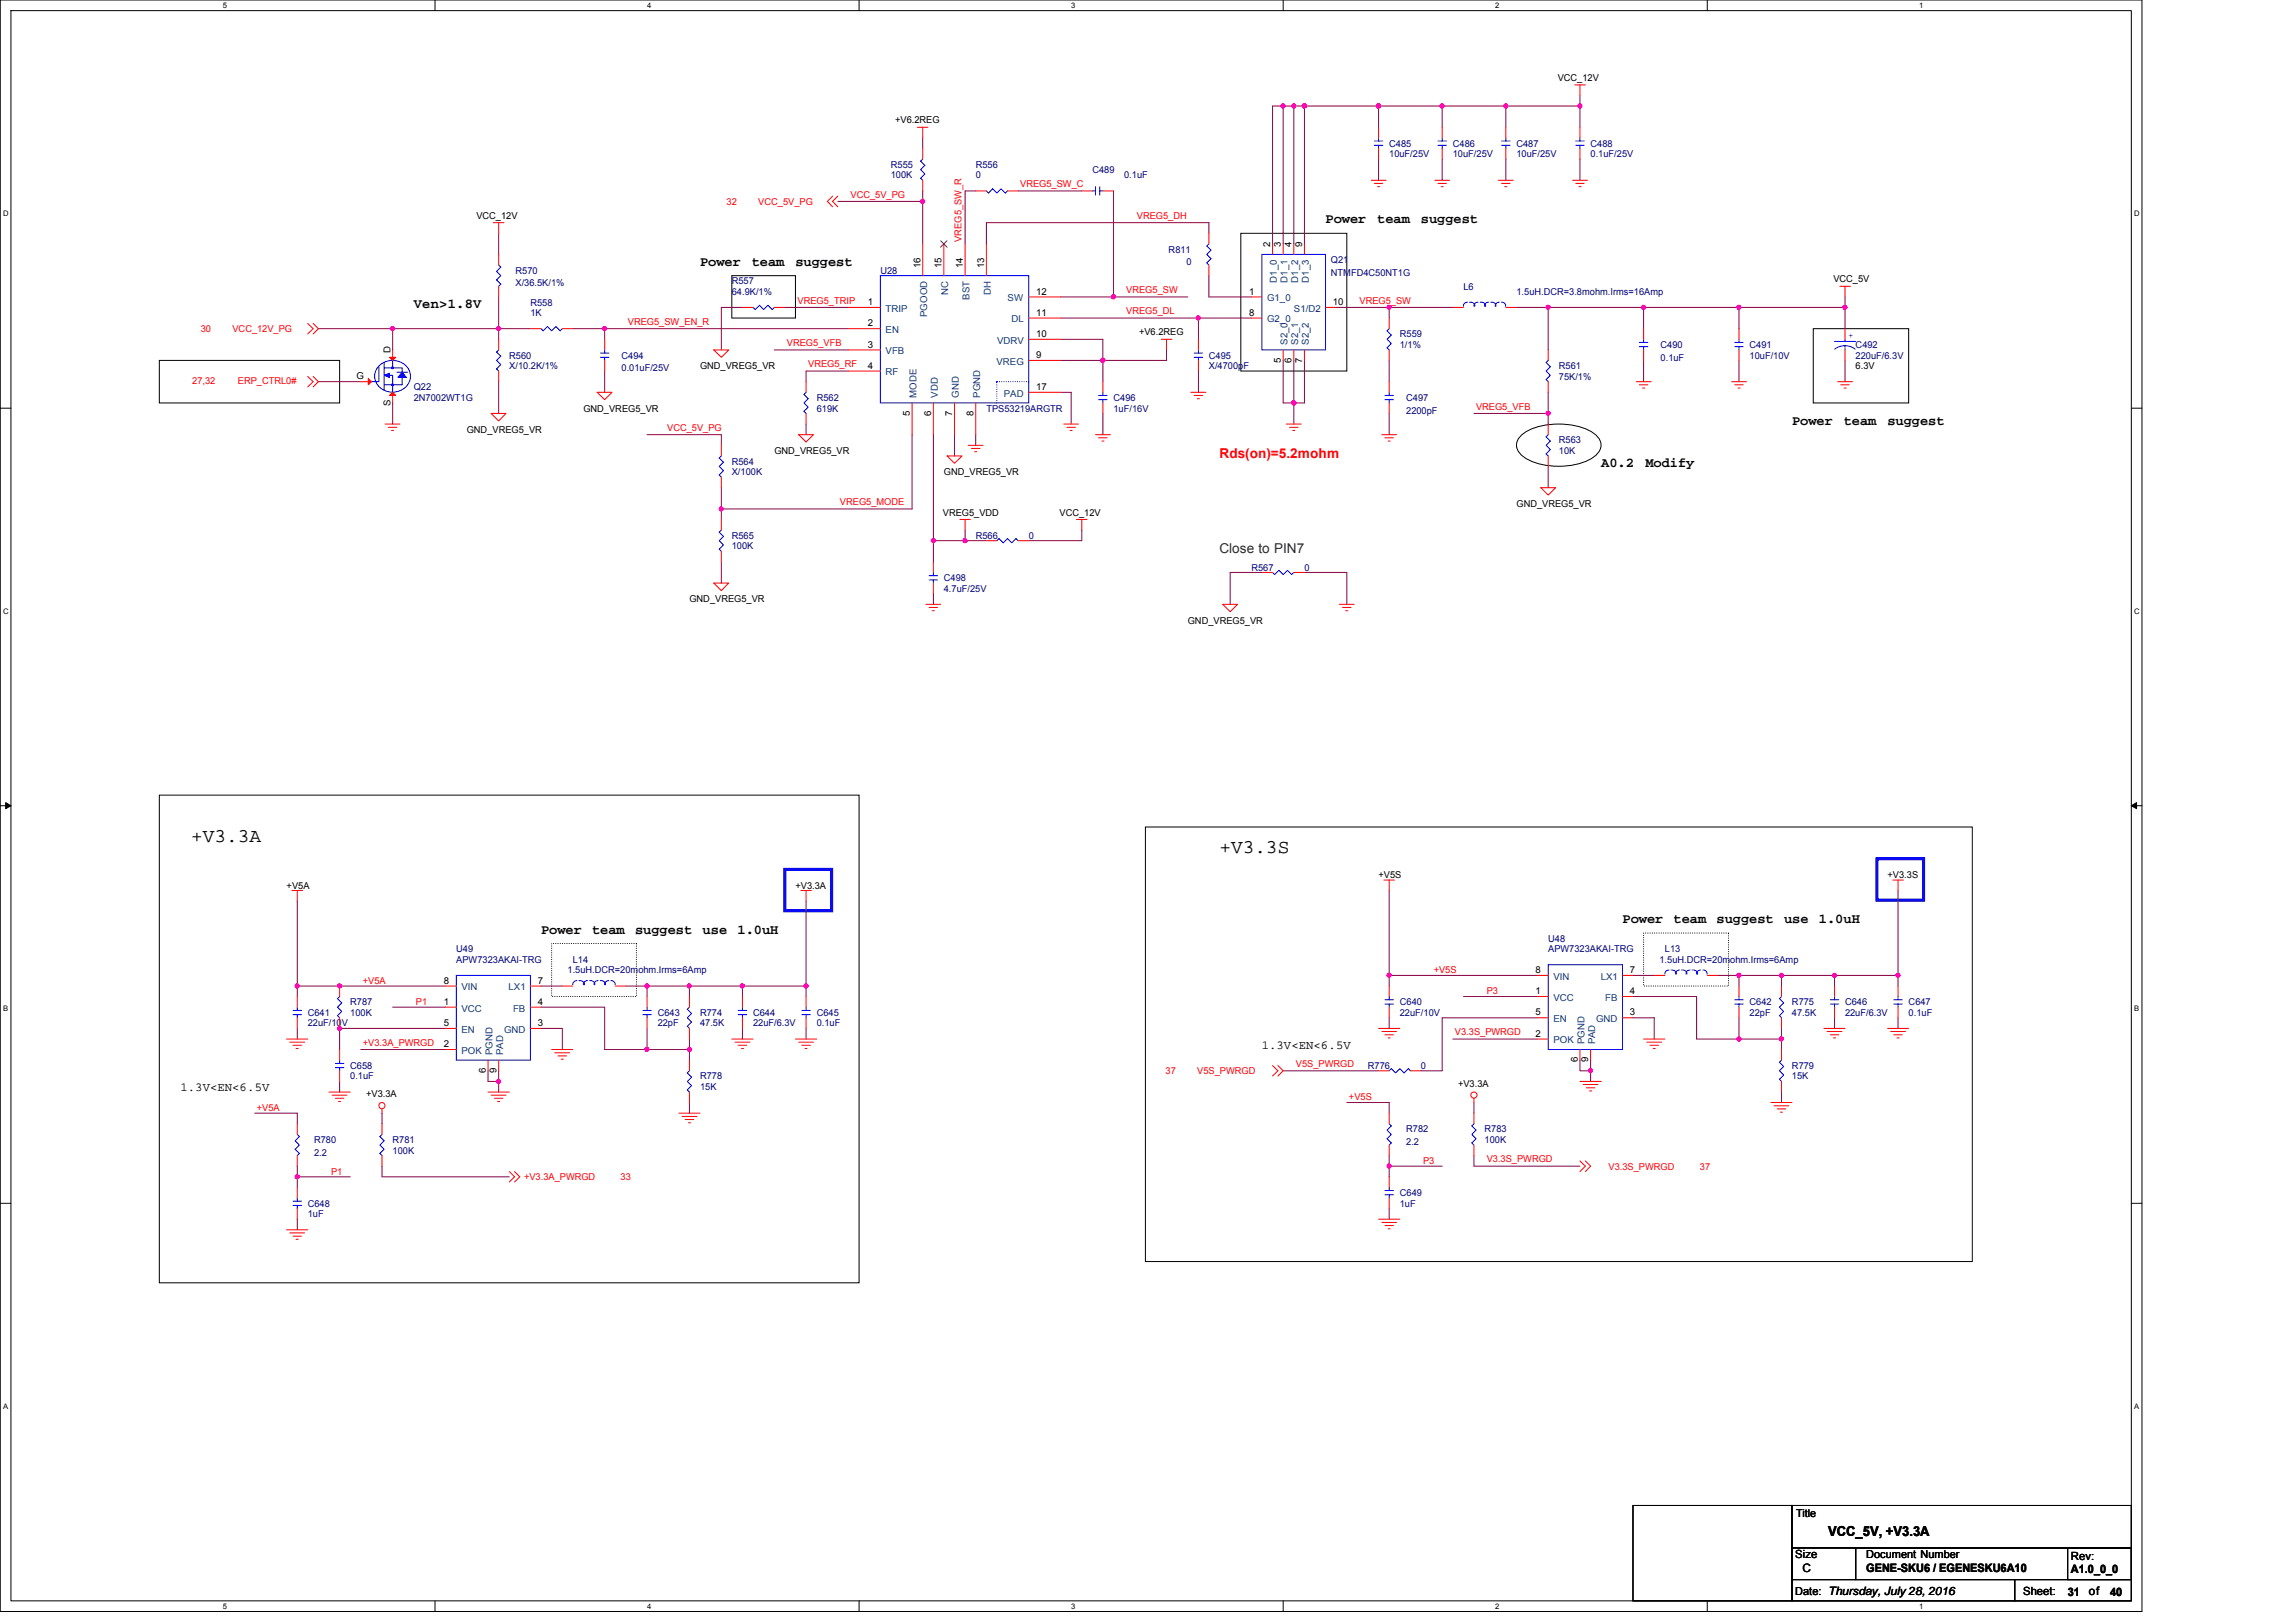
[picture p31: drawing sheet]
<svg xmlns="http://www.w3.org/2000/svg" width="297mm" height="210mm" viewBox="0 0 297 210" stroke-linecap="round" stroke-linejoin="round" font-family="sans-serif">
<defs><g id="words">
<g font-size="2.5">
<text x="24.7" y="109">+V3.3A</text>
<text x="157.8" y="110.3">+V3.3S</text>
</g>
<g font-size="1.8">
<text x="171.5" y="28.9">Power</text>
<text x="178.2" y="28.9">team</text>
<text x="183.8" y="28.9">suggest</text>
<text x="90.6" y="34.4">Power</text>
<text x="97.3" y="34.4">team</text>
<text x="102.9" y="34.4">suggest</text>
<text x="53.5" y="39.9">Ven&gt;1.8V</text>
<text x="231.8" y="54.9">Power</text>
<text x="238.5" y="54.9">team</text>
<text x="244.2" y="54.9">suggest</text>
<text x="207.2" y="60.5">A0.2</text>
<text x="212.9" y="60.5">Modify</text>
<text x="209.9" y="119.4">Power</text>
<text x="216.5" y="119.4">team suggest</text>
<text x="230.8" y="119.4">use</text>
<text x="235.3" y="119.4">1.0uH</text>
<text x="70" y="120.8">Power</text>
<text x="76.6" y="120.8">team suggest</text>
<text x="90.9" y="120.8">use</text>
<text x="95.4" y="120.8">1.0uH</text>
<text x="236.5" y="198.8">VCC_5V, +V3.3A</text>
</g>
<text font-size="1.8" fill="#f00" x="157.8" y="59.2">Rds(on)=5.2mohm</text>
<text font-size="1.8" fill="#008000" x="157.8" y="71.5">Close to PIN7</text>
<g font-size="1.6">
<text x="163.3" y="135.7">1.3V&lt;EN&lt;6.5V</text>
<text x="23.4" y="141.2">1.3V&lt;EN&lt;6.5V</text>
</g>
<g font-size="1.5">
<text x="232.3" y="201.6">Size</text>
<text x="233.2" y="203.4">C</text>
<text x="241.4" y="203.4">GENE-SKU6 / EGENESKU6A10</text>
<text x="267.9" y="201.8">Rev:</text>
<text x="267.9" y="203.6">A1.0_0_0</text>
<text x="261.7" y="206.4">Sheet:</text>
<text x="267.5" y="206.4">31</text>
<text x="270.3" y="206.4">of</text>
<text x="273" y="206.4">40</text>
</g>
<g font-size="1.4">
<text x="232.4" y="196.3">Title</text>
<text x="241.4" y="201.5">Document Number</text>
<text x="232.3" y="206.3">Date: Thursday, July 28, 2016</text>
</g>
<g font-size="1.2">
<text x="201.5" y="10.5">VCC_12V</text>
<text x="115.8" y="15.9">+V6.2REG</text>
<text x="61.6" y="28.3">VCC_12V</text>
<text x="119.1" y="34.7" transform="rotate(-90 119.1 34.7)">16</text>
<text x="121.8" y="34.7" transform="rotate(-90 121.8 34.7)">15</text>
<text x="124.6" y="34.7" transform="rotate(-90 124.6 34.7)">14</text>
<text x="127.3" y="34.7" transform="rotate(-90 127.3 34.7)">13</text>
<text x="164.3" y="32" transform="rotate(-90 164.3 32)">2</text>
<text x="165.7" y="32" transform="rotate(-90 165.7 32)">3</text>
<text x="167.1" y="32" transform="rotate(-90 167.1 32)">4</text>
<text x="168.5" y="32" transform="rotate(-90 168.5 32)">9</text>
<text x="112.3" y="39.5">1</text>
<text x="134" y="40.9">11</text>
<text x="134" y="38.1">12</text>
<text x="161.6" y="38.1">1</text>
<text x="161.6" y="40.9">8</text>
<text x="172.4" y="39.5">10</text>
<text x="237.2" y="36.5">VCC_5V</text>
<text x="50.5" y="45.7" transform="rotate(-90 50.5 45.7)">D</text>
<text x="90.6" y="47.8">GND_VREG5_VR</text>
<text x="112.3" y="42.2">2</text>
<text x="112.3" y="45">3</text>
<text x="112.3" y="47.7">4</text>
<text x="134" y="46.3">9</text>
<text x="134" y="43.6">10</text>
<text x="147.4" y="43.4">+V6.2REG</text>
<text x="165.7" y="46.9" transform="rotate(-90 165.7 46.9)">5</text>
<text x="167.1" y="46.9" transform="rotate(-90 167.1 46.9)">6</text>
<text x="168.5" y="46.9" transform="rotate(-90 168.5 46.9)">7</text>
<text x="240.1" y="47.8">6.3V</text>
<text x="46.1" y="49.1">G</text>
<text x="50.5" y="52.5" transform="rotate(-90 50.5 52.5)">S</text>
<text x="75.5" y="53.3">GND_VREG5_VR</text>
<text x="117.7" y="53.8" transform="rotate(-90 117.7 53.8)">5</text>
<text x="120.5" y="53.8" transform="rotate(-90 120.5 53.8)">6</text>
<text x="123.2" y="53.8" transform="rotate(-90 123.2 53.8)">7</text>
<text x="125.9" y="53.8" transform="rotate(-90 125.9 53.8)">8</text>
<text x="134" y="50.5">17</text>
<text x="60.4" y="56">GND_VREG5_VR</text>
<text x="100.2" y="58.7">GND_VREG5_VR</text>
<text x="122.1" y="61.5">GND_VREG5_VR</text>
<text x="196.2" y="65.6">GND_VREG5_VR</text>
<text x="122" y="66.7">VREG5_VDD</text>
<text x="137.1" y="66.7">VCC_12V</text>
<text x="89.2" y="77.9">GND_VREG5_VR</text>
<text x="153.7" y="80.7">GND_VREG5_VR</text>
<text x="178.3" y="113.6">+V5S</text>
<text x="244.2" y="113.6">+V3.3S</text>
<text x="37.1" y="115">+V5A</text>
<text x="102.9" y="115">+V3.3A</text>
<text x="198.7" y="125.9">8</text>
<text x="210.9" y="125.9">7</text>
<text x="57.4" y="127.3">8</text>
<text x="57.4" y="130">1</text>
<text x="69.6" y="130">4</text>
<text x="69.6" y="127.3">7</text>
<text x="198.7" y="131.4">5</text>
<text x="198.7" y="128.6">1</text>
<text x="210.9" y="131.4">3</text>
<text x="210.9" y="128.6">4</text>
<text x="57.4" y="132.8">5</text>
<text x="57.4" y="135.5">2</text>
<text x="69.6" y="132.8">3</text>
<text x="198.7" y="134.1">2</text>
<text x="204.1" y="137.4" transform="rotate(-90 204.1 137.4)">6</text>
<text x="205.5" y="137.4" transform="rotate(-90 205.5 137.4)">9</text>
<text x="47.4" y="142">+V3.3A</text>
<text x="62.8" y="138.8" transform="rotate(-90 62.8 138.8)">6</text>
<text x="64.2" y="138.8" transform="rotate(-90 64.2 138.8)">9</text>
<text x="188.6" y="140.6">+V3.3A</text>
</g>
<g font-size="1.2" fill="#000080">
<text x="115.2" y="21.7">R555</text>
<text x="115.2" y="23.1">100K</text>
<text x="126.2" y="21.7">R556</text>
<text x="126.2" y="23.1">0</text>
<text x="141.3" y="22.4">C489</text>
<text x="145.4" y="23.1">0.1uF</text>
<text x="179.7" y="19">C485</text>
<text x="179.7" y="20.3">10uF/25V</text>
<text x="188" y="19">C486</text>
<text x="188" y="20.3">10uF/25V</text>
<text x="196.2" y="19">C487</text>
<text x="196.2" y="20.3">10uF/25V</text>
<text x="205.8" y="19">C488</text>
<text x="205.8" y="20.3">0.1uF/25V</text>
<text x="66.7" y="35.4">R570</text>
<text x="113.9" y="35.4">U28</text>
<text x="151.2" y="32.7">R811</text>
<text x="153.5" y="34.3">0</text>
<text x="172.2" y="34">Q21</text>
<text x="172.2" y="35.7">NTMFD4C50NT1G</text>
<text x="66.7" y="37.1">X/36.5K/1%</text>
<text x="68.6" y="39.5">R558</text>
<text x="68.6" y="40.9">1K</text>
<text x="94.7" y="36.8">R557</text>
<text x="94.7" y="38.2">64.9K/1%</text>
<text x="189.3" y="37.5">L6</text>
<text x="196.2" y="38.2">1.5uH.DCR=3.8mohm.Irms=16Amp</text>
<text x="65.9" y="46.4">R560</text>
<text x="65.9" y="47.8">X/10.2K/1%</text>
<text x="80.4" y="46.4">C494</text>
<text x="156.4" y="46.4">C495</text>
<text x="156.4" y="47.8">X/4700pF</text>
<text x="181.1" y="43.6">R559</text>
<text x="181.1" y="45">1/1%</text>
<text x="201.7" y="47.8">R561</text>
<text x="214.8" y="45">C490</text>
<text x="214.8" y="46.7">0.1uF</text>
<text x="226.4" y="45">C491</text>
<text x="226.4" y="46.4">10uF/10V</text>
<text x="240.1" y="45">C492</text>
<text x="240.1" y="46.4">220uF/6.3V</text>
<text x="53.5" y="50.5">Q22</text>
<text x="53.5" y="51.9">2N7002WT1G</text>
<text x="80.4" y="48">0.01uF/25V</text>
<text x="105.7" y="51.9">R562</text>
<text x="105.7" y="53.3">619K</text>
<text x="127.6" y="53.3">TPS53219ARGTR</text>
<text x="144.1" y="51.9">C496</text>
<text x="144.1" y="53.3">1uF/16V</text>
<text x="181.9" y="51.9">C497</text>
<text x="181.9" y="53.5">2200pF</text>
<text x="201.7" y="49.1">75K/1%</text>
<text x="201.7" y="57.4">R563</text>
<text x="201.7" y="58.7">10K</text>
<text x="94.7" y="60.1">R564</text>
<text x="94.7" y="61.5">X/100K</text>
<text x="94.7" y="69.7">R565</text>
<text x="94.7" y="71.1">100K</text>
<text x="126.2" y="69.7">R566</text>
<text x="133.1" y="69.7">0</text>
<text x="122.1" y="75.2">C498</text>
<text x="122.1" y="76.6">4.7uF/25V</text>
<text x="161.9" y="73.8">R567</text>
<text x="168.8" y="73.8">0</text>
<text x="59" y="123.2">U49</text>
<text x="59" y="124.6">APW7323AKAI-TRG</text>
<text x="73.4" y="125.9">1.5uH.DCR=20mohm.Irms=6Amp</text>
<text x="74.1" y="124.6">L14</text>
<text x="200.3" y="121.8">U48</text>
<text x="200.3" y="123.2">APW7323AKAI-TRG</text>
<text x="214.7" y="124.6">1.5uH.DCR=20mohm.Irms=6Amp</text>
<text x="215.4" y="123.2">L13</text>
<text x="39.8" y="131.4">C641</text>
<text x="45.3" y="130">R787</text>
<text x="45.3" y="131.4">100K</text>
<text x="85.1" y="131.4">C643</text>
<text x="90.6" y="131.4">R774</text>
<text x="97.4" y="131.4">C644</text>
<text x="105.7" y="131.4">C645</text>
<text x="181.1" y="130">C640</text>
<text x="181.1" y="131.4">22uF/10V</text>
<text x="226.4" y="130">C642</text>
<text x="226.4" y="131.4">22pF</text>
<text x="231.8" y="130">R775</text>
<text x="231.8" y="131.4">47.5K</text>
<text x="238.7" y="130">C646</text>
<text x="238.7" y="131.4">22uF/6.3V</text>
<text x="246.9" y="130">C647</text>
<text x="246.9" y="131.4">0.1uF</text>
<text x="39.8" y="132.8">22uF/10V</text>
<text x="85.1" y="132.8">22pF</text>
<text x="90.6" y="132.8">47.5K</text>
<text x="97.4" y="132.8">22uF/6.3V</text>
<text x="105.7" y="132.8">0.1uF</text>
<text x="45.3" y="138.3">C658</text>
<text x="45.3" y="139.7">0.1uF</text>
<text x="90.6" y="139.7">R778</text>
<text x="90.6" y="141">15K</text>
<text x="177" y="138.3">R776</text>
<text x="183.8" y="138.3">0</text>
<text x="231.8" y="138.3">R779</text>
<text x="231.8" y="139.7">15K</text>
<text x="40.6" y="147.9">R780</text>
<text x="40.6" y="149.5">2.2</text>
<text x="50.8" y="147.9">R781</text>
<text x="50.8" y="149.3">100K</text>
<text x="181.9" y="146.5">R782</text>
<text x="181.9" y="148.2">2.2</text>
<text x="192.1" y="146.5">R783</text>
<text x="192.1" y="147.9">100K</text>
<text x="181.1" y="154.7">C649</text>
<text x="39.8" y="156.1">C648</text>
<text x="39.8" y="157.5">1uF</text>
<text x="181.1" y="156.1">1uF</text>
</g>
<g font-size="1.2" fill="#f00">
<text x="94" y="26.5">32</text>
<text x="98.1" y="26.5">VCC_5V_PG</text>
<text x="110" y="25.6">VCC_5V_PG</text>
<text x="132" y="24.2">VREG5_SW_C</text>
<text x="147.1" y="28.3">VREG5_DH</text>
<text x="124.4" y="31.3" transform="rotate(-90 124.4 31.3)">VREG5_SW_R</text>
<text x="103.2" y="39.3">VREG5_TRIP</text>
<text x="145.7" y="37.9">VREG5_SW</text>
<text x="145.7" y="40.7">VREG5_DL</text>
<text x="175.9" y="39.3">VREG5_SW</text>
<text x="26" y="43">30</text>
<text x="30.1" y="43">VCC_12V_PG</text>
<text x="81.2" y="42">VREG5_SW_EN_R</text>
<text x="101.8" y="44.8">VREG5_VFB</text>
<text x="104.6" y="47.5">VREG5_RF</text>
<text x="24.9" y="49.7">27,32</text>
<text x="30.8" y="49.7">ERP_CTRL0#</text>
<text x="191" y="53">VREG5_VFB</text>
<text x="86.3" y="55.8">VCC_5V_PG</text>
<text x="108.7" y="65.4">VREG5_MODE</text>
<text x="185.5" y="125.9">+V5S</text>
<text x="46.9" y="127.3">+V5A</text>
<text x="53.8" y="130">P1</text>
<text x="192.3" y="128.7">P3</text>
<text x="46.9" y="135.3">+V3.3A_PWRGD</text>
<text x="188.2" y="133.9">V3.3S_PWRGD</text>
<text x="33.2" y="143.7">+V5A</text>
<text x="150.8" y="139">37</text>
<text x="154.9" y="139">V5S_PWRGD</text>
<text x="167.7" y="138">V5S_PWRGD</text>
<text x="174.5" y="142.4">+V5S</text>
<text x="42.8" y="152">P1</text>
<text x="67.8" y="152.7">+V3.3A_PWRGD</text>
<text x="80.3" y="152.7">33</text>
<text x="184.1" y="150.6">P3</text>
<text x="192.3" y="150.4">V3.3S_PWRGD</text>
<text x="208.1" y="151.3">V3.3S_PWRGD</text>
<text x="219.9" y="151.3">37</text>
</g>
<g font-size="1.2" fill="#004080">
<text x="114.6" y="40.3">TRIP</text>
<text x="119.9" y="41" transform="rotate(-90 119.9 41)">PGOOD</text>
<text x="122.7" y="38.2" transform="rotate(-90 122.7 38.2)">NC</text>
<text x="125.4" y="38.8" transform="rotate(-90 125.4 38.8)">BST</text>
<text x="128.2" y="38.2" transform="rotate(-90 128.2 38.2)">DH</text>
<text x="130.4" y="39">SW</text>
<text x="130.8" y="41.7">DL</text>
<text x="163.9" y="39">G1_0</text>
<text x="163.9" y="41.7">G2_0</text>
<text x="165.2" y="36.6" transform="rotate(-90 165.2 36.6)">D1_0</text>
<text x="166.6" y="36.6" transform="rotate(-90 166.6 36.6)">D1_1</text>
<text x="167.4" y="40.3">S1/D2</text>
<text x="168" y="36.6" transform="rotate(-90 168 36.6)">D1_2</text>
<text x="169.3" y="36.6" transform="rotate(-90 169.3 36.6)">D1_3</text>
<text x="114.6" y="43.1">EN</text>
<text x="114.6" y="45.8">VFB</text>
<text x="128.9" y="47.2">VREG</text>
<text x="129" y="44.5">VDRV</text>
<text x="166.6" y="44.6" transform="rotate(-90 166.6 44.6)">S2_0</text>
<text x="168" y="44.6" transform="rotate(-90 168 44.6)">S2_1</text>
<text x="169.3" y="44.6" transform="rotate(-90 169.3 44.6)">S2_2</text>
<text x="114.6" y="48.6">RF</text>
<text x="118.6" y="51.5" transform="rotate(-90 118.6 51.5)">MODE</text>
<text x="121.3" y="51.5" transform="rotate(-90 121.3 51.5)">VDD</text>
<text x="124.1" y="51.5" transform="rotate(-90 124.1 51.5)">GND</text>
<text x="126.8" y="51.5" transform="rotate(-90 126.8 51.5)">PGND</text>
<text x="129.9" y="51.3">PAD</text>
<text x="59.7" y="128.1">VIN</text>
<text x="59.7" y="130.9">VCC</text>
<text x="65.8" y="128.1">LX1</text>
<text x="66.4" y="130.9">FB</text>
<text x="201" y="126.8">VIN</text>
<text x="201" y="129.5">VCC</text>
<text x="207.1" y="126.8">LX1</text>
<text x="207.7" y="129.5">FB</text>
<text x="59.7" y="133.6">EN</text>
<text x="59.7" y="136.4">POK</text>
<text x="63.7" y="136.5" transform="rotate(-90 63.7 136.5)">PGND</text>
<text x="65.1" y="136.5" transform="rotate(-90 65.1 136.5)">PAD</text>
<text x="65.2" y="133.6">GND</text>
<text x="201" y="132.2">EN</text>
<text x="201" y="135">POK</text>
<text x="205" y="135.1" transform="rotate(-90 205 135.1)">PGND</text>
<text x="206.4" y="135.1" transform="rotate(-90 206.4 135.1)">PAD</text>
<text x="206.5" y="132.2">GND</text>
</g>
<text font-size="1.1" fill="#00f" x="239.1" y="43.7">+</text>
<g font-size="1">
<text x="28.8" y="1">5</text>
<text x="83.7" y="1">4</text>
<text x="138.6" y="1">3</text>
<text x="193.4" y="1">2</text>
<text x="248.3" y="1">1</text>
<text x=".4" y="28">D</text>
<text x="276.1" y="28">D</text>
<text x=".4" y="79.4">C</text>
<text x="276.1" y="79.4">C</text>
<text x=".4" y="130.9">B</text>
<text x="276.1" y="130.9">B</text>
<text x=".4" y="182.3">A</text>
<text x="276.1" y="182.3">A</text>
<text x="28.8" y="208.2">5</text>
<text x="83.7" y="208.2">4</text>
<text x="138.6" y="208.2">3</text>
<text x="193.4" y="208.2">2</text>
<text x="248.3" y="208.2">1</text>
</g>
</g></defs>
<path d="M0 0h277.1v208.5h-277.1zM1.4 1.4h274.3v205.7h-274.3z" fill="none" stroke="#000" stroke-width=".13"/>
<g fill="#fff">
<path d="M28.8 .1h.6v1.1h-.6z"/>
<path d="M28.8 207.3h.6v1.1h-.6z"/>
</g>
<path d="M56.3 0v1.4M56.3 207.1v1.4" fill="none" stroke="#000" stroke-width=".13"/>
<g fill="#fff">
<path d="M83.7 .1h.6v1.1h-.6z"/>
<path d="M83.7 207.3h.6v1.1h-.6z"/>
</g>
<path d="M111.1 0v1.4M111.1 207.1v1.4" fill="none" stroke="#000" stroke-width=".13"/>
<g fill="#fff">
<path d="M138.6 .1h.5v1.1h-.5z"/>
<path d="M138.6 207.3h.5v1.1h-.5z"/>
</g>
<path d="M166 0v1.4M166 207.1v1.4" fill="none" stroke="#000" stroke-width=".13"/>
<g fill="#fff">
<path d="M193.4 .1h.6v1.1h-.6z"/>
<path d="M193.4 207.3h.6v1.1h-.6z"/>
</g>
<path d="M220.9 0v1.4M220.9 207.1v1.4" fill="none" stroke="#000" stroke-width=".13"/>
<g fill="#fff">
<path d="M248.3 .1h.6v1.1h-.6z"/>
<path d="M248.3 207.3h.6v1.1h-.6z"/>
<path d="M.4 27.1h.7v1.1h-.7z"/>
<path d="M276.1 27.1h.7v1.1h-.7z"/>
<path d="M.4 78.5h.7v1.1h-.7z"/>
<path d="M276.1 78.5h.7v1.1h-.7z"/>
</g>
<path d="M0 52.8h1.4M275.7 52.8h1.4" fill="none" stroke="#000" stroke-width=".13"/>
<g fill="#fff">
<path d="M.4 130h.7v1.1h-.7z"/>
<path d="M276.1 130h.7v1.1h-.7z"/>
</g>
<path d="M0 104.2h1.4M275.7 104.2h1.4" fill="none" stroke="#000" stroke-width=".13"/>
<path d="M.7 103.8l.7 .4-.7 .4zM275.7 104.2l.7-.4v.8z" fill="#000" stroke="#000" stroke-width=".13"/>
<g fill="#fff">
<path d="M.4 181.4h.7v1.1h-.7z"/>
<path d="M276.1 181.4h.7v1.1h-.7z"/>
</g>
<g fill="none" stroke="#000" stroke-width=".13">
<path d="M94.7 35.7h8.2v5.4h-8.2zM160.5 30.2h13.7v17.8h-13.7zM20.6 46.6h23.3v5.5h-23.3zM196.9 56.2a8.9 8.9 0 0 1 7.5-1 4 4 0 0 1 2.6 1.9 1.66 1.66 0 0 1-.6 1.9 8.9 8.9 0 0 1-7.5 1 4 4 0 0 1-2.6-1.9 1.67 1.67 0 0 1 .6-1.9zM234.6 42.5h12.3v9.6h-12.3zM20.6 102.9h90.5v63.1h-90.5zM148.2 107h107v56.2h-107zM0 155.7h1.4M275.7 155.7h1.4M211.3 194.8h20.5v12.3h-20.5zM231.8 194.8h43.9v5.5h-43.9zM231.8 200.3h8.3v4.1h-8.3z"/>
<path d="M231.8 204.4h28.8v2.7h-28.8zM240.1 200.3h35.6v4.1h-35.6zM260.6 204.4h15.1v2.7h-15.1zM267.5 200.3h8.2v4.1h-8.2z"/>
</g>
<path d="M101.5 112.5h6.1v5.3h-6.1zM242.8 111.1h6.1v5.4h-6.1z" fill="none" stroke="#00f" stroke-width=".4"/>
<path d="M71.4 122.1h10.9v6.8h-10.9zM212.6 120.7h11v6.9h-11z" fill="none" stroke="#000" stroke-width=".13" stroke-dasharray="0 .3"/>
<g fill="none" stroke="#800040" stroke-width=".13">
<path d="M119.4 17.8v1.4M166 13.7h-1.4v17.9M166 13.7h1.4M166 13.7v17.9M167.4 13.7h1.4M167.4 13.7v17.9M168.8 13.7h9.5M168.8 13.7v17.9M178.3 13.7v2.8M178.3 13.7h8.3M186.6 13.7v2.8M186.6 13.7h8.2v2.8"/>
<path d="M194.8 13.7h9.6M204.4 13.7v2.8M204.4 12.3v1.4M64.5 30.2v2.7M64.5 38.4v4.1M96.1 39.8h-2.8v5.5M101.5 39.8h8.3M108.4 26.1h11M119.4 24.7v1.4M119.4 26.1v5.5M126.2 24.7h-1.3v6.9M131.7 24.7h8.3"/>
<path d="M137.2 38.4h6.9M144.1 24.7v13.7M144.1 38.4h9.6M156.4 35.7v2.7h5.5M156.4 30.2v-1.4h-28.8v2.8M172.9 39.8h6.8v1.3M178.3 20.6v2.7M179.7 39.8h8.3M186.6 20.6v2.7M194.8 20.6v2.7M196.2 39.8h4.1M200.3 39.8h12.3"/>
<path d="M200.3 39.8v5.5M204.4 20.6v2.7M212.6 39.8h12.4v2.7M212.6 39.8v2.7M225 39.8h13.7M238.7 39.8v2.7M238.7 38.4v1.4M41.2 42.5h9.6M41.2 49.4h5.5M50.8 42.5h13.7M50.8 52.1v2.8M50.8 42.5v2.8"/>
<path d="M64.5 42.5v1.4M64.5 49.4v4.1M64.5 42.5h4.1M74.1 42.5h4.1M78.2 48v2.8M78.2 42.5v1.4M78.2 42.5h31.6M83.7 56.2h9.6v1.4M100.2 45.3h9.6M104.3 54.9v1.3M109.8 48h-5.5v1.4M118 56.2v9.6h-24.7"/>
<path d="M120.8 56.2v13.8M123.5 56.2v2.8M126.2 56.2v1.4M137.2 43.9h5.5v2.7M137.2 46.6h5.5M137.2 41.1h17.8M137.2 50.8h1.4v4.1M142.7 46.6v2.8M142.7 53.5v2.7M150.9 45.3v1.3h-8.2M155 41.1v2.8M155 48v2.8"/>
<path d="M155 41.1h6.9M166 46.6v5.5h1.4M167.4 52.1v2.8M167.4 46.6v5.5M168.8 46.6v5.5h-1.4M179.7 46.6v2.8M179.7 53.5v2.7M190.7 53.5h9.6M200.3 53.5v1.4M200.3 50.8v2.7M212.6 46.6v2.8M225 46.6v2.8"/>
<path d="M238.7 46.6v2.8M93.3 65.8v1.4M93.3 72.7v2.7M93.3 63.1v2.7M120.8 70h4.1M120.8 76.8v1.4M120.8 70v2.7M124.9 68.6v1.4M124.9 70h2.7M140 68.6v1.4h-6.9M163.3 74.1h-4.2v4.1M168.8 74.1h5.4v4.1"/>
<path d="M200.3 60.3v2.8M38.5 116.6v11M104.3 116.6v11M179.7 115.2v11M245.6 115.2v11M38.5 133.1v1.3M38.5 127.6v1.3M38.5 127.6h19.2M43.9 139.9v1.4M46.7 135.8h11M50.8 130.3h6.9M57.7 133.1h-13.8v2.7"/>
<path d="M63.1 138.5v1.4h1.4M64.5 139.9v1.4M64.5 138.5v1.4M70 127.6h2.7M70 133.1h2.7v2.7M70 130.3h8.2v5.5h5.5M81 127.6h2.7M83.7 127.6h5.5M83.7 135.8h5.5v1.4M83.7 127.6v1.3M83.7 133.1v2.7M89.2 127.6v1.3"/>
<path d="M89.2 134.4v1.4M89.2 127.6h6.9M96.1 127.6h8.2M96.1 127.6v1.3M96.1 133.1v1.3M104.3 127.6v1.3M104.3 133.1v1.3M166 138.5h12.3M179.7 126.2h19.2M179.7 126.2v1.4M179.7 131.7v1.4M188 134.4h10.9"/>
<path d="M189.3 128.9h9.6M198.9 131.7h-12.3v6.8h-2.8M204.4 137.2v1.3h1.4M205.8 138.5v1.4M205.8 137.2v1.3M211.3 128.9h8.2v5.5h5.5M211.3 126.2h2.7M211.3 131.7h2.7v2.7M222.2 126.2h2.8M225 126.2v1.4M225 131.7v2.7M225 134.4h5.5"/>
<path d="M225 126.2h5.5M230.5 126.2v1.4M230.5 134.4v1.4M230.5 133.1v1.3M230.5 126.2h6.8M237.3 126.2h8.3M237.3 126.2v1.4M237.3 131.7v1.4M245.6 126.2v1.4M245.6 131.7v1.4M33 144h5.5v1.4M38.5 152.3v1.3"/>
<path d="M38.5 157.7v1.4M38.5 150.9v1.4M38.5 152.3h6.8M49.4 144v1.4M49.4 150.9v1.4h16.5M89.2 142.6v1.4M174.2 142.6h5.5v1.4M179.7 150.9v1.4M179.7 156.4v1.3M179.7 149.5v1.4M179.7 150.9h6.9M190.7 149.5v1.4h13.7"/>
<path d="M190.7 142.6v1.4M230.5 141.3v1.3"/>
</g>
<g fill="#f0f" stroke="#f0f" stroke-width=".13">
<circle cx="155" cy="41.1" r=".27"/>
<circle cx="186.6" cy="13.7" r=".27"/>
<circle cx="168.7" cy="13.7" r=".27"/>
<circle cx="64.5" cy="42.5" r=".27"/>
<circle cx="50.8" cy="42.5" r=".27"/>
<circle cx="124.8" cy="69.9" r=".27"/>
<circle cx="78.2" cy="42.5" r=".27"/>
<circle cx="179.7" cy="39.8" r=".27"/>
<circle cx="166" cy="13.7" r=".27"/>
<circle cx="120.7" cy="69.9" r=".27"/>
<circle cx="238.7" cy="39.8" r=".27"/>
<circle cx="225" cy="39.8" r=".27"/>
<circle cx="212.6" cy="39.8" r=".27"/>
<circle cx="200.3" cy="39.8" r=".27"/>
<circle cx="119.4" cy="26" r=".27"/>
<circle cx="178.3" cy="13.7" r=".27"/>
<circle cx="142.7" cy="46.6" r=".27"/>
<circle cx="144" cy="38.4" r=".27"/>
<circle cx="200.3" cy="53.5" r=".27"/>
<circle cx="93.3" cy="65.8" r=".27"/>
<circle cx="167.4" cy="52.1" r=".27"/>
<circle cx="167.4" cy="13.7" r=".27"/>
<circle cx="194.8" cy="13.7" r=".27"/>
<circle cx="204.4" cy="13.7" r=".27"/>
<circle cx="104.3" cy="127.6" r=".27"/>
<circle cx="96" cy="127.6" r=".27"/>
<circle cx="83.7" cy="127.6" r=".27"/>
<circle cx="89.2" cy="127.6" r=".27"/>
<circle cx="89.2" cy="135.8" r=".27"/>
<circle cx="83.7" cy="135.8" r=".27"/>
<circle cx="64.5" cy="139.9" r=".27"/>
<circle cx="38.4" cy="127.6" r=".27"/>
<circle cx="38.4" cy="152.2" r=".27"/>
<circle cx="43.9" cy="133" r=".27"/>
<circle cx="230.5" cy="134.4" r=".27"/>
<circle cx="225" cy="134.4" r=".27"/>
<circle cx="230.5" cy="126.2" r=".27"/>
<circle cx="225" cy="126.2" r=".27"/>
<circle cx="245.5" cy="126.2" r=".27"/>
<circle cx="237.3" cy="126.2" r=".27"/>
<circle cx="179.7" cy="126.2" r=".27"/>
<circle cx="179.7" cy="150.9" r=".27"/>
<circle cx="205.8" cy="138.5" r=".27"/>
<circle cx="43.9" cy="127.6" r=".27"/>
</g>
<g fill="none" stroke="#f00" stroke-width=".13">
<path d="M118.7 16.5h1.4M119.4 16.5v1.3M119.4 19.2v1.4M178.3 19.2v1.4M178.3 16.5v1.3M186.6 19.2v1.4M186.6 16.5v1.3M194.8 19.2v1.4M194.8 16.5v1.3M203.7 11h1.4M204.4 11v1.3M204.4 19.2v1.4"/>
<path d="M204.4 16.5v1.3M63.8 28.8h1.4M64.5 28.8v1.4M64.5 32.9v1.4M64.5 37v1.4M96.1 39.8h1.3M100.2 39.8h1.3M107.7 25.4l-.7 .7 .7 .7M108.4 25.4l-.7 .7 .7 .7M109.8 39.8h4.1M119.4 31.6v4.1M119.4 23.3v1.4"/>
<path d="M122.1 31.6v4.1M124.9 31.6v4.1M126.2 24.7h1.4M127.6 31.6v4.1M130.3 24.7h1.4M133.1 38.4h4.1M140 24.7h1.3M142.7 24.7h1.4M156.4 30.2v1.4M156.4 34.3v1.4M161.9 38.4h1.4M164.6 31.6v1.3"/>
<path d="M166 31.6v1.3M167.4 31.6v1.3M168.8 31.6v1.3M171.5 39.8h1.4M177.4 23.3h1.9M177.8 23.7h1.1M178.2 24.2h.3M185.6 23.3h1.9M186 23.7h1.1M186.5 24.2h.2M188 39.8h1.3M193.8 23.3h2"/>
<path d="M194.3 23.7h1.1M194.7 24.2h.2M194.8 39.8h1.4M203.5 23.3h1.9M203.9 23.7h1.1M204.3 24.2h.3M238 37h1.4M238.7 37v1.4M39.8 48.7l.7 .7-.7 .7M39.8 41.8l.7 .7-.7 .7M40.5 48.7l.7 .7-.7 .7M40.5 41.8l.7 .7-.7 .7"/>
<path d="M46.7 49.4h1.3M49.8 54.9h1.9M50.2 55.3h1.1M50.6 55.7h.3M50.8 45.3v1.3M50.8 50.8v1.3M63.5 53.5h2l-1 1zM64.5 48v1.4M64.5 43.9v1.4M68.6 42.5h1.4M72.7 42.5h1.4M77.3 50.8h1.9l-1 .9z"/>
<path d="M78.2 46.6v1.4M78.2 43.9v1.4M92.3 45.3h2l-1 .9zM93.3 57.6v1.4M103.3 56.2h1.9l-.9 1zM104.3 53.5v1.4M104.3 49.4v1.4M109.8 42.5h4.1M109.8 45.3h4.1M109.8 48h4.1M118 52.1v4.1M120.8 52.1v4.1"/>
<path d="M122.5 59h2l-1 .9zM123.5 52.1v4.1M125.3 57.6h1.9M125.7 58h1.1M126.1 58.4h.3M126.2 52.1v4.1M133.1 46.6h4.1M133.1 43.9h4.1M133.1 41.1h4.1M133.1 50.8h4.1M137.6 54.9h1.9M138 55.3h1.1"/>
<path d="M138.4 55.7h.3M141.7 56.2h2M142.1 56.6h1.1M142.6 57.1h.2M142.7 52.1v1.4M142.7 49.4v1.4M150.2 43.9h1.4M150.9 43.9v1.4M154.1 50.8h1.9M154.5 51.2h1.1M154.9 51.6h.3M155 46.6v1.4"/>
<path d="M155 43.9v1.4M161.9 41.1h1.4M166 45.3v1.3M166.4 54.9h1.9M166.8 55.3h1.1M167.2 55.7h.3M167.4 45.3v1.3M168.8 45.3v1.3M178.8 56.2h1.9M179.2 56.6h1.1M179.6 57.1h.2M179.7 45.3v1.3"/>
<path d="M179.7 41.1v1.4M179.7 52.1v1.4M179.7 49.4v1.4M200.3 49.4v1.4M200.3 45.3v1.3M200.3 59v1.3M200.3 54.9v1.3M211.7 49.4h1.9M212.1 49.8h1.1M212.5 50.2h.3M212.6 45.3v1.3M212.6 42.5v1.4"/>
<path d="M224 49.4h2M224.4 49.8h1.1M224.9 50.2h.2M225 45.3v1.3M225 42.5v1.4M237.7 49.4h2M238.1 49.8h1.1M238.6 50.2h.2M238.7 42.5v1.4M238.7 45.3v1.3M92.3 75.4h2l-1 1zM93.3 71.3v1.4"/>
<path d="M93.3 67.2v1.4M93.3 61.7v1.4M119.8 78.2h1.9M120.2 78.6h1.1M120.6 79h.3M120.8 75.4v1.4M120.8 72.7v1.4M124.2 67.2h1.3M124.9 67.2v1.4M127.6 70h1.4M131.7 70h1.4M139.3 67.2h1.3"/>
<path d="M140 67.2v1.4M158.2 78.2h1.9l-1 .9zM163.3 74.1h1.3M167.4 74.1h1.4M173.3 78.2h1.9M173.7 78.6h1.1M174.1 79h.3M199.3 63.1h1.9l-.9 1zM37.8 115.2h1.3M38.5 115.2v1.4M103.6 115.2h1.4M104.3 115.2v1.4"/>
<path d="M179 113.9h1.4M179.7 113.9v1.3M244.9 113.9h1.3M245.6 113.9v1.3M37.1 134.4h2.7M37.5 134.8h1.9M37.9 135.2h1.1M38.3 135.7h.3M38.5 131.7v1.4M38.5 128.9v1.4M43.9 138.5v1.4M43.9 135.8v1.4"/>
<path d="M43.9 131.7v1.4M43.9 127.6v1.3M57.7 127.6h1.3M57.7 133.1h1.3M57.7 130.3h1.3M57.7 135.8h1.3M63.1 137.2v1.3M64.5 137.2v1.3M68.6 127.6h1.4M68.6 130.3h1.4M68.6 133.1h1.4M71.4 135.8h2.7"/>
<path d="M71.8 136.2h1.9M72.2 136.6h1.1M72.6 137h.3M72.7 127.6h1.4M79.6 127.6h1.4M83.7 131.7v1.4M83.7 128.9v1.4M89.2 137.2v1.3M89.2 133.1v1.3M89.2 128.9v1.4M94.7 134.4h2.7M95.1 134.8h1.9"/>
<path d="M95.5 135.2h1.1M95.9 135.7h.3M96.1 131.7v1.4M96.1 128.9v1.4M102.9 134.4h2.8M103.3 134.8h1.9M103.7 135.2h1.1M104.2 135.7h.2M104.3 131.7v1.4M104.3 128.9v1.4M164.6 137.9l.7 .6-.7 .7M165.3 137.9l.7 .6-.7 .7"/>
<path d="M178.3 133.1h2.8M178.3 138.5h1.4M178.8 133.5h1.9M179.2 133.9h1.1M179.6 134.3h.2M179.7 130.3v1.4M179.7 127.6v1.3M182.5 138.5h1.3M198.9 126.2h1.4M198.9 131.7h1.4M198.9 128.9h1.4M198.9 134.4h1.4"/>
<path d="M204.4 139.9h2.8M204.4 135.8v1.4M205.8 135.8v1.4M209.9 126.2h1.4M209.9 128.9h1.4M209.9 131.7h1.4M212.6 134.4h2.8M213.1 134.8h1.9M213.5 135.2h1.1M213.9 135.7h.2M214 126.2h1.4M220.9 126.2h1.3"/>
<path d="M225 130.3v1.4M225 127.6v1.3M230.5 131.7v1.4M230.5 127.6v1.3M230.5 139.9v1.4M230.5 135.8v1.4M236 133.1h2.7M236.4 133.5h1.9M236.8 133.9h1.1M237.2 134.3h.3M237.3 130.3v1.4M237.3 127.6v1.3"/>
<path d="M244.2 133.1h2.7M244.6 133.5h1.9M245 133.9h1.1M245.4 134.3h.3M245.6 130.3v1.4M245.6 127.6v1.3M37.1 159.1h2.7M37.5 159.5h1.9M37.9 159.9h1.1M38.5 145.4v1.4M38.5 149.5v1.4M38.5 156.4v1.3"/>
<path d="M38.5 153.6v1.4M42.6 141.3h2.7M43 141.7h1.9M43.4 142.1h1.1M43.8 142.5h.3M49.4 149.5v1.4M49.4 145.4v1.4M49.4 143.5v.5M63.1 141.3h2.8M63.5 141.7h2M64 142.1h1.1M64.4 142.5h.2"/>
<path d="M65.9 151.6l.7 .7-.7 .6M66.6 151.6l.6 .7-.6 .6M87.8 144h2.8M88.2 144.4h2M88.6 144.8h1.1M89.1 145.3h.2M89.2 141.3v1.3M178.3 157.7h2.8M178.8 158.2h1.9M179.2 158.6h1.1M179.6 159h.2M179.7 144v1.4"/>
<path d="M179.7 148.1v1.4M179.7 155v1.4M179.7 152.3v1.3M190.7 142.1v.5M190.7 148.1v1.4M190.7 144v1.4M204.4 150.2l.7 .7-.7 .7M204.8 140.3h2M205.1 150.2l.7 .7-.7 .7M205.2 140.7h1.1M205.7 141.1h.2M229.1 142.6h2.7"/>
<path d="M229.5 143.1h1.9M229.9 143.5h1.1M230.3 143.9h.3M38.3 160.3h.3"/>
<circle cx="49.4" cy="143" r=".4"/>
<circle cx="190.7" cy="141.7" r=".4"/>
</g>
<g fill="none" stroke="#00f" stroke-width=".13">
<path d="M177.8 18.2h1.1M177.8 18.8h1.1M178.3 17.8v.4M178.3 18.8v.4M186 18.2h1.1M186 18.8h1.1M186.6 17.8v.4M186.6 18.8v.4M194.3 18.2h1.1M194.3 18.8h1.1M194.8 17.8v.4M194.8 18.8v.4"/>
<path d="M203.9 18.2h1.1M203.9 18.8h1.1M204.4 17.8v.4M204.4 18.8v.4M64.5 34.3l.3 .3-.6 .5 .6 .6-.6 .5 .6 .6-.3 .2M97.4 39.8l.3 .2 .6-.5 .5 .5 .6-.5 .5 .5 .3-.2M113.9 35.7h19.2v16.4h-19.2zM119.4 20.6l-.3 .2 .6 .6-.6 .5 .6 .6-.6 .6 .3 .2M127.6 24.7l.3 .3 .5-.6 .6 .6 .5-.6 .6 .6 .2-.3M141.3 24.7h.4M141.7 24.2v1.1M142.3 24.2v1.1"/>
<path d="M142.3 24.7h.4M156.4 31.6l-.3 .2 .6 .6-.6 .5 .6 .6-.6 .5 .3 .3M163.3 32.9h8.2v12.4h-8.2zM189.9 39.1a.48 .48 0 0 0-.6 .5M190.1 39.1h.1a.52 .52 0 0 1 .6 .5M191.2 39.1a.48 .48 0 0 0-.5 .5M191.5 39.1h.1a.52 .52 0 0 1 .6 .5M192.6 39.1a.48 .48 0 0 0-.5 .5M192.9 39.1a.48 .48 0 0 1 .6 .5M194 39.1a.48 .48 0 0 0-.6 .5M194.2 39.1h.1a.45 .45 0 0 1 .5 .5M49 47.5v1.9h-1"/>
<path d="M49.1 47.2a2.44 2.44 0 0 1 3.9 .9 2.2 2.2 0 0 1-2.8 2.6 1.98 1.98 0 0 1-1.6-1.4 1.98 1.98 0 0 1 .5-2.1zM49.7 47.6h2.3v.7M49.7 46.9v3.6M50.4 48.6h.4v2.2M50.8 46.6v1M51.3 46.9h.1M51.3 48.2h1.4M52 48.8v1h-2.3M64.5 45.3l-.3 .3 .6 .5-.6 .5 .6 .6-.6 .5 .3 .3M70 42.5l.3 .3 .5-.6 .6 .6 .5-.6 .6 .6 .2-.3M77.7 45.7h1.1M77.7 46.2h1.1"/>
<path d="M78.2 45.3v.4M78.2 46.2v.4M93.3 59l-.3 .3 .6 .5-.6 .5 .6 .6-.6 .5 .3 .3M104.3 50.8l-.3 .2 .6 .6-.6 .5 .6 .6-.6 .5 .3 .3M142.1 51.2h1.1M142.1 51.7h1.1M142.7 50.8v.4M142.7 51.7v.4M154.5 45.7h1.1M154.5 46.2h1.1M155 45.3v.4M155 46.2v.4"/>
<path d="M179.2 51.2h1.1M179.2 51.7h1.1M179.7 42.5l-.3 .3 .6 .5-.6 .6 .6 .5-.6 .6 .3 .3M179.7 50.8v.4M179.7 51.7v.4M200.3 46.6l-.3 .3 .6 .6-.6 .5 .6 .6-.6 .5 .3 .3M200.3 56.2l-.3 .3 .6 .6-.6 .5 .6 .6-.6 .5 .3 .3M212.1 44.3h1.1M212.1 44.9h1.1M212.6 43.9v.4M212.6 44.9v.4M224.4 44.3h1.1"/>
<path d="M224.4 44.9h1.1M225 43.9v.4M225 44.9v.4M237.3 44.2h2.8M238.7 44.7v.6M238.7 43.9v.3M240 45.2a2.14 2.14 0 0 0-1.3-.5 2.14 2.14 0 0 0-1.3 .5M93.3 68.6l-.3 .3 .6 .5-.6 .6 .6 .5-.6 .6 .3 .2M120.2 74.5h1.1M120.2 75h1.1M120.8 74.1v.4M120.8 75v.4"/>
<path d="M131.7 70l-.3-.3-.5 .5-.6-.5-.5 .5-.6-.5-.2 .3M164.6 74.1l.3 .2 .6-.5 .5 .5 .6-.5 .5 .5 .3-.2M37.9 130.7h1.1M37.9 131.3h1.1M38.5 130.3v.4M38.5 131.3v.4M43.4 137.6h1.1M43.4 138.1h1.1M43.9 137.2v.4M43.9 138.1v.4M43.9 128.9l-.2 .3 .5 .6-.5 .5 .5 .6-.5 .5 .2 .3M59 126.2h9.6v11h-9.6z"/>
<path d="M74.6 126.9a.49 .49 0 0 0-.5 .5M74.9 126.9h.1a.53 .53 0 0 1 .6 .5M76 126.9a.49 .49 0 0 0-.5 .5M76.3 126.9a.48 .48 0 0 1 .6 .5M77.4 126.9a.49 .49 0 0 0-.5 .5M77.7 126.9a.53 .53 0 0 1 .6 .5M78.8 126.9a.49 .49 0 0 0-.6 .5M79 126.9h.1a.45 .45 0 0 1 .5 .5M83.2 130.7h1.1M83.2 131.3h1.1M83.7 130.3v.4M83.7 131.3v.4"/>
<path d="M89.2 138.5l-.3 .3 .6 .6-.6 .5 .6 .6-.6 .5 .3 .3M89.2 130.3l-.3 .3 .6 .5-.6 .6 .6 .5-.6 .6 .3 .3M95.5 130.7h1.1M95.5 131.3h1.1M96.1 130.3v.4M96.1 131.3v.4M103.7 130.7h1.1M103.7 131.3h1.1M104.3 130.3v.4M104.3 131.3v.4M179.2 129.3h1.1M179.2 129.9h1.1"/>
<path d="M179.7 128.9v.4M179.7 129.9v.4M179.7 138.5l.3-.2 .5 .5 .6-.5 .5 .5 .6-.5 .3 .2M200.3 124.8h9.6v11h-9.6zM215.9 125.5a.49 .49 0 0 0-.5 .5M216.2 125.5h.1a.53 .53 0 0 1 .6 .5h-.1M217.3 125.5a.49 .49 0 0 0-.5 .5M217.5 125.5h.1a.53 .53 0 0 1 .6 .5M218.6 125.5a.49 .49 0 0 0-.5 .5M218.9 125.5h.1a.53 .53 0 0 1 .6 .5M220 125.5a.49 .49 0 0 0-.5 .5M220.3 125.5a.44 .44 0 0 1 .5 .5"/>
<path d="M224.4 129.3h1.1M224.4 129.9h1.1M225 128.9v.4M225 129.9v.4M230.5 128.9l-.3 .3 .6 .6-.6 .5 .6 .6-.6 .5 .3 .3M230.5 137.2l-.3 .2 .6 .6-.6 .5 .6 .6-.6 .5 .3 .3M236.8 129.3h1.1M236.8 129.9h1.1M237.3 128.9v.4M237.3 129.9v.4M245 129.3h1.1M245 129.9h1.1"/>
<path d="M245.6 128.9v.4M245.6 129.9v.4M37.9 155.4h1.1M37.9 156h1.1M38.5 155v.4M38.5 156v.4M38.5 146.8l.2 .2-.5 .6 .5 .5-.5 .6 .5 .5-.2 .3M49.4 146.8l-.3 .2 .6 .6-.6 .5 .6 .6-.6 .5 .3 .3M179.2 154h1.1M179.2 154.6h1.1M179.7 145.4l.3 .3-.6 .5 .6 .6-.6 .5 .6 .6-.3 .2M179.7 153.6v.4"/>
<path d="M179.7 154.6v.4M190.7 145.4l-.3 .3 .6 .5-.6 .6 .6 .5-.6 .6 .3 .2"/>
</g>
<path d="M129 52.1v-2.7M129 49.4h.1M133.1 49.4h-4.1" fill="none" stroke="#00f" stroke-width=".13" stroke-dasharray="0 .3"/>
<path d="M121.7 31.2l.8 .8M122.5 31.2l-.8 .8" fill="none" stroke="#804000" stroke-width=".13"/>
<g fill="#00f" stroke="#00f" stroke-width=".13">
<path d="M49.7 48.6l.7-.3v.5z" fill-rule="evenodd"/>
<path d="M52 48.2l.6 .6h-1.1z" fill-rule="evenodd"/>
<path d="M50.7 47.5h.2v.2h-.2z" fill-rule="evenodd"/>
<path d="M50.7 49.7h.2v.2h-.2z" fill-rule="evenodd"/>
</g>
<g fill="#f00" stroke="#f00" stroke-width=".13">
<path d="M47.6 49l.4 .4-.4 .4z"/>
<path d="M50.4 46.2h.8l-.4 .4z"/>
<path d="M50.4 51.2l.4-.4 .4 .4z"/>
</g>
<use href="#words"/>
</svg>
